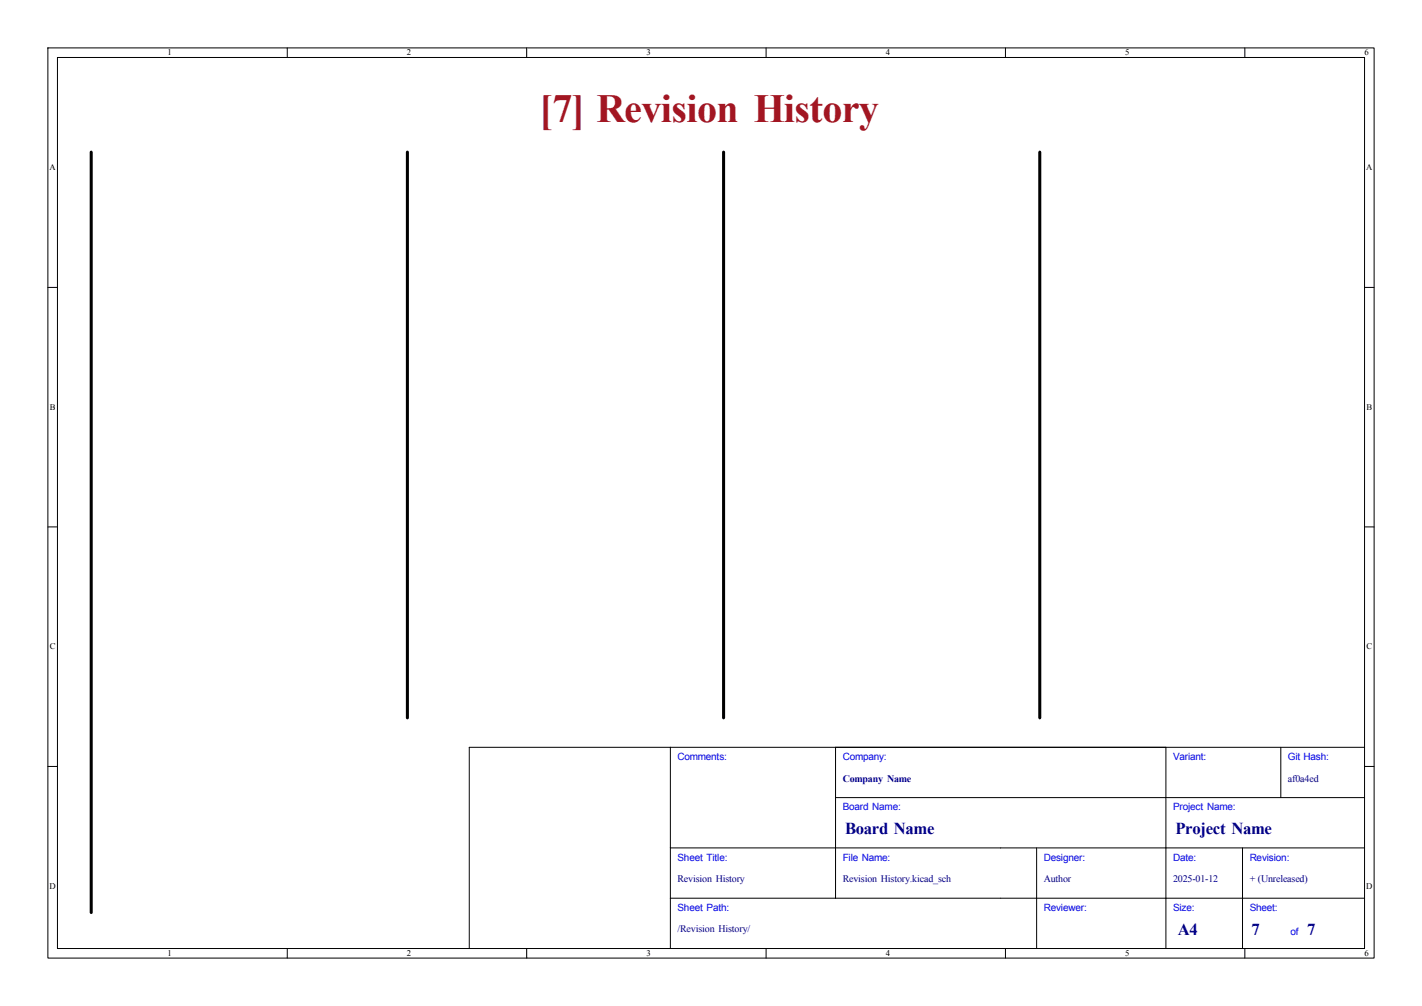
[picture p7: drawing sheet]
<svg xmlns="http://www.w3.org/2000/svg" width="297mm" height="210mm" viewBox="0 0 297 210" stroke-linecap="round" stroke-linejoin="round" font-family="sans-serif">
<defs><g id="words">
<text font-size="8.4" fill="#a21622" x="112.7" y="25.5">[7] Revision History</text>
<g font-size="3.5" fill="#00007f">
<text x="176.5" y="174.1">Board Name</text>
<text x="245.5" y="174.1">Project Name</text>
<text x="246" y="195.1">A4</text>
<text x="261.4" y="195.1">7</text>
<text x="273" y="195.1">7</text>
</g>
<g font-size="2.1" fill="#00f">
<text x="141.5" y="158.7">Comments:</text>
<text x="176" y="158.7">Company:</text>
<text x="245" y="158.7">Variant:</text>
<text x="269" y="158.7">Git Hash:</text>
<text x="176" y="169.2">Board Name:</text>
<text x="245" y="169.2">Project Name:</text>
<text x="141.5" y="179.7">Sheet Title:</text>
<text x="176" y="179.7">File Name:</text>
<text x="218" y="179.7">Designer:</text>
<text x="245" y="179.7">Date:</text>
<text x="261" y="179.7">Revision:</text>
<text x="141.5" y="190.2">Sheet Path:</text>
<text x="218" y="190.2">Reviewer:</text>
<text x="245" y="190.2">Size:</text>
<text x="261" y="190.2">Sheet:</text>
<text x="269.5" y="195.2">of</text>
</g>
<g font-size="2.1" fill="#00007f">
<text x="176" y="163.2">Company Name</text>
<text x="269" y="163.2">af0a4ed</text>
<text x="141.5" y="184.2">Revision History</text>
<text x="176" y="184.2">Revision History.kicad_sch</text>
<text x="218" y="184.2">Author</text>
<text x="245" y="184.2">2025-01-12</text>
<text x="261" y="184.2">+ (Unreleased)</text>
<text x="141.5" y="194.7">/Revision History/</text>
</g>
<g font-size="1.8">
<text x="35" y="11.6">1</text>
<text x="85" y="11.6">2</text>
<text x="135" y="11.6">3</text>
<text x="185" y="11.6">4</text>
<text x="235" y="11.6">5</text>
<text x="285" y="11.6">6</text>
<text x="10.3" y="35.6">A</text>
<text x="285.3" y="35.6">A</text>
<text x="10.4" y="85.6">B</text>
<text x="285.4" y="85.6">B</text>
<text x="10.4" y="135.6">C</text>
<text x="285.4" y="135.6">C</text>
<text x="10.3" y="185.6">D</text>
<text x="285.3" y="185.6">D</text>
<text x="35" y="199.6">1</text>
<text x="85" y="199.6">2</text>
<text x="135" y="199.6">3</text>
<text x="185" y="199.6">4</text>
<text x="235" y="199.6">5</text>
<text x="285" y="199.6">6</text>
</g>
</g></defs>
<g fill="none" stroke="#000" stroke-width=".21">
<path d="M10 10h277v190h-277zM12 12h273v186h-273zM60 10v2M110 10v2M160 10v2M210 10v2M260 10v2M10 60h2M285 60h2M10 110h2M285 110h2M140 156v42"/>
<path d="M174.5 156v31.5M243.5 156v42M267.5 156v10.5M285 156h-187v42M10 160h2M140 177h145M174.5 166.5h110.5M216.5 177v21M259.5 177v21M285 160h2M60 198v2M110 198v2"/>
<path d="M140 187.5h145M160 198v2M210 198v2M260 198v2"/>
</g>
<path d="M19 31.8v158.7M85.1 31.8v118.1M151.1 31.8v118.1M217.2 31.8v118.1" fill="none" stroke="#000" stroke-width=".63"/>
<use href="#words"/>
</svg>
